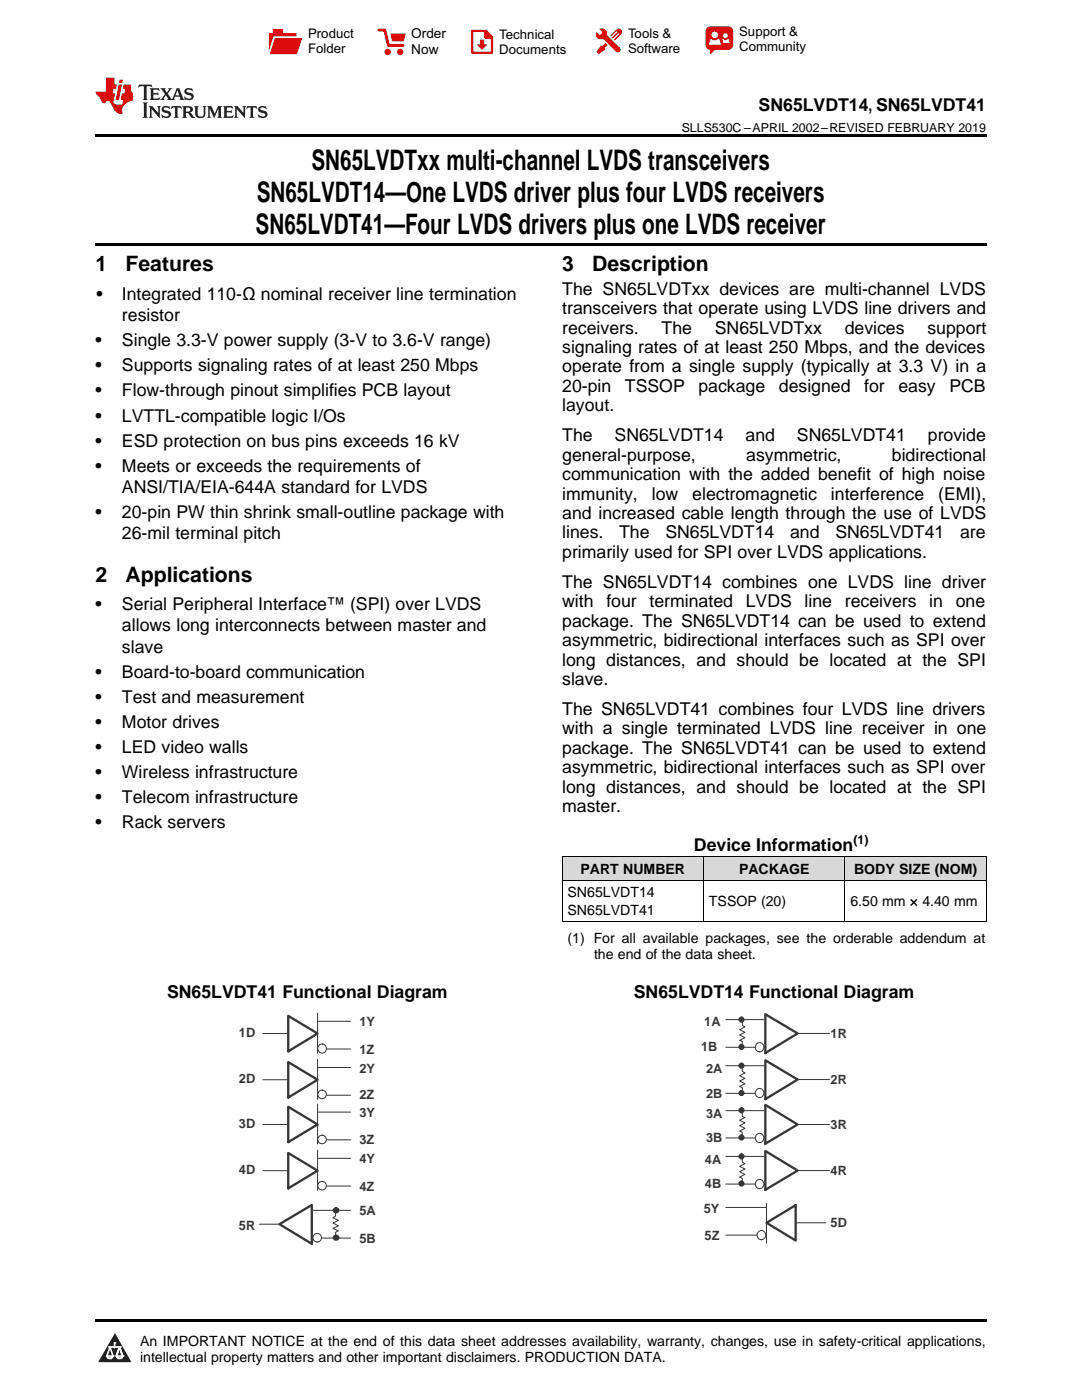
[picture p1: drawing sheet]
<svg xmlns="http://www.w3.org/2000/svg" width="216mm" height="279mm" viewBox="0 0 216 279" stroke-linecap="round" stroke-linejoin="round" font-family="sans-serif">
<defs><g id="words">
<g font-size="5.6">
<text x="62.2" y="33.9">SN65LVDTxx multi-channel LVDS transceivers</text>
<text x="51.2" y="40.3">SN65LVDT14—One LVDS driver plus four LVDS receivers</text>
<text x="51" y="46.6">SN65LVDT41—Four LVDS drivers plus one LVDS receiver</text>
</g>
<g font-size="4.2">
<text x="19" y="54.2">1</text>
<text x="25" y="54.2">Features</text>
<text x="112.2" y="54.2">3</text>
<text x="118.2" y="54.2">Description</text>
<text x="19" y="116.1">2</text>
<text x="25" y="116.1">Applications</text>
</g>
<g font-size="3.5">
<text x="151.4" y="22.2">SN65LVDT14, SN65LVDT41</text>
<text x="19.2" y="59.9">•</text>
<text x="24.3" y="59.9">Integrated 110-Ω nominal receiver line termination</text>
<text x="112.2" y="58.8">The SN65LVDTxx devices are multi-channel LVDS</text>
<text x="24.3" y="64.1">resistor</text>
<text x="112.2" y="62.7">transceivers that operate using LVDS line drivers and</text>
<text x="19" y="69.1">•</text>
<text x="24.3" y="69.1">Single 3.3-V power supply (3-V to 3.6-V range)</text>
<text x="112.2" y="66.6">receivers.</text>
<text x="112.2" y="70.4">signaling rates of at least 250 Mbps, and the devices</text>
<text x="132" y="66.6">The</text>
<text x="142.6" y="66.6">SN65LVDTxx</text>
<text x="168.6" y="66.6">devices</text>
<text x="185.1" y="66.6">support</text>
<text x="19" y="74.1">•</text>
<text x="24.3" y="74.1">Supports signaling rates of at least 250 Mbps</text>
<text x="112.2" y="74.3">operate from a single supply (typically at 3.3 V) in a</text>
<text x="19" y="79.1">•</text>
<text x="24.3" y="79.1">Flow-through pinout simplifies PCB layout</text>
<text x="112.2" y="78.2">20-pin</text>
<text x="112.2" y="82.1">layout.</text>
<text x="124.7" y="78.2">TSSOP</text>
<text x="139.4" y="78.2">package</text>
<text x="155.4" y="78.2">designed</text>
<text x="172.4" y="78.2">for</text>
<text x="179.3" y="78.2">easy</text>
<text x="189.4" y="78.2">PCB</text>
<text x="19" y="84.1">•</text>
<text x="19" y="89.1">•</text>
<text x="24.3" y="84.1">LVTTL-compatible logic I/Os</text>
<text x="24.3" y="89.1">ESD protection on bus pins exceeds 16 kV</text>
<text x="112.2" y="88.1">The</text>
<text x="122.6" y="88.1">SN65LVDT14</text>
<text x="148.8" y="88.1">and</text>
<text x="159" y="88.1">SN65LVDT41</text>
<text x="185.1" y="88.1">provide</text>
<text x="19" y="94.2">•</text>
<text x="24.3" y="94.2">Meets or exceeds the requirements of</text>
<text x="112.2" y="91.9">general-purpose,</text>
<text x="112.2" y="95.8">communication with the added benefit of high noise</text>
<text x="148.9" y="91.9">asymmetric,</text>
<text x="178" y="91.9">bidirectional</text>
<text x="24.3" y="98.4">ANSI/TIA/EIA-644A standard for LVDS</text>
<text x="112.2" y="99.7">immunity,</text>
<text x="130.1" y="99.7">low</text>
<text x="138.1" y="99.7">electromagnetic</text>
<text x="165.8" y="99.7">interference</text>
<text x="187.2" y="99.7">(EMI),</text>
<text x="19" y="103.4">•</text>
<text x="24.3" y="103.4">20-pin PW thin shrink small-outline package with</text>
<text x="24.3" y="107.6">26-mil terminal pitch</text>
<text x="112.2" y="103.6">and increased cable length through the use of LVDS</text>
<text x="112.2" y="107.5">lines.</text>
<text x="123.6" y="107.5">The</text>
<text x="132.8" y="107.5">SN65LVDT14</text>
<text x="157.7" y="107.5">and</text>
<text x="166.7" y="107.5">SN65LVDT41</text>
<text x="191.6" y="107.5">are</text>
<text x="112.2" y="111.3">primarily used for SPI over LVDS applications.</text>
<text x="112.2" y="117.3">The SN65LVDT14 combines one LVDS line driver</text>
<text x="19" y="121.8">•</text>
<text x="24.3" y="121.8">Serial Peripheral Interface™ (SPI) over LVDS</text>
<text x="112.2" y="121.2">with</text>
<text x="112.2" y="125.1">package. The SN65LVDT14 can be used to extend</text>
<text x="121" y="121.2">four</text>
<text x="129.6" y="121.2">terminated</text>
<text x="148.8" y="121.2">LVDS</text>
<text x="160.6" y="121.2">line</text>
<text x="168.6" y="121.2">receivers</text>
<text x="185.4" y="121.2">in</text>
<text x="190.7" y="121.2">one</text>
<text x="24.3" y="126">allows long interconnects between master and</text>
<text x="24.3" y="130.2">slave</text>
<text x="112.2" y="128.9">asymmetric, bidirectional interfaces such as SPI over</text>
<text x="19" y="135.3">•</text>
<text x="24.3" y="135.3">Board-to-board communication</text>
<text x="112.2" y="132.8">long distances, and should be located at the SPI</text>
<text x="112.2" y="136.7">slave.</text>
<text x="19" y="140.3">•</text>
<text x="24.3" y="140.3">Test and measurement</text>
<text x="112.2" y="142.7">The SN65LVDT41 combines four LVDS line drivers</text>
<text x="19" y="145.3">•</text>
<text x="24.3" y="145.3">Motor drives</text>
<text x="112.2" y="146.5">with a single terminated LVDS line receiver in one</text>
<text x="19" y="150.3">•</text>
<text x="19" y="155.3">•</text>
<text x="24.3" y="150.3">LED video walls</text>
<text x="24.3" y="155.3">Wireless infrastructure</text>
<text x="112.2" y="150.4">package. The SN65LVDT41 can be used to extend</text>
<text x="112.2" y="154.3">asymmetric, bidirectional interfaces such as SPI over</text>
<text x="19" y="160.3">•</text>
<text x="24.3" y="160.3">Telecom infrastructure</text>
<text x="112.2" y="158.2">long distances, and should be located at the SPI</text>
<text x="19" y="165.3">•</text>
<text x="24.3" y="165.3">Rack servers</text>
<text x="112.2" y="162.1">master.</text>
<text x="138.5" y="169.8">Device Information</text>
<text x="33.3" y="199.1">SN65LVDT41 Functional Diagram</text>
<text x="126.5" y="199.1">SN65LVDT14 Functional Diagram</text>
</g>
<g font-size="2.8">
<text x="113.2" y="179.1">SN65LVDT14</text>
<text x="115.8" y="174.4">PART NUMBER</text>
<text x="147.5" y="174.4">PACKAGE</text>
<text x="170.4" y="174.4">BODY SIZE (NOM)</text>
<text x="113.2" y="182.7">SN65LVDT41</text>
<text x="141.5" y="180.9">TSSOP (20)</text>
<text x="169.7" y="180.9">6.50 mm × 4.40 mm</text>
<text x="113.2" y="188.2">(1) For all available packages, see the orderable addendum at</text>
<text x="118.5" y="191.3">the end of the data sheet.</text>
<text x="27.9" y="268.6">An IMPORTANT NOTICE at the end of this data sheet addresses availability, warranty, changes, use in safety-critical applications,</text>
<text x="27.9" y="271.8">intellectual property matters and other important disclaimers. PRODUCTION DATA.</text>
</g>
<g font-size="2.7">
<text x="82.1" y="7.7">Order</text>
<text x="82.1" y="10.7">Now</text>
</g>
<g font-size="2.6">
<text x="61.5" y="7.6">Product</text>
<text x="61.5" y="10.6">Folder</text>
<text x="99.6" y="7.8">Technical</text>
<text x="99.6" y="10.8">Documents</text>
<text x="125.3" y="7.6">Tools &amp;</text>
<text x="125.3" y="10.6">Software</text>
<text x="147.5" y="7.2">Support &amp;</text>
<text x="147.5" y="10.2">Community</text>
</g>
<g font-size="2.6" fill="#373435">
<text x="47.7" y="207">1D</text>
<text x="71.7" y="204.7">1Y</text>
<text x="139.9" y="209.8">1B</text>
<text x="140.5" y="204.7">1A</text>
<text x="165.7" y="207.2">1R</text>
<text x="71.7" y="210.3">1Z</text>
<text x="71.7" y="214.1">2Y</text>
<text x="140.9" y="214.1">2A</text>
<text x="47.7" y="216.2">2D</text>
<text x="71.7" y="219.3">2Z</text>
<text x="140.9" y="219">2B</text>
<text x="165.7" y="216.4">2R</text>
<text x="47.7" y="225.1">3D</text>
<text x="71.7" y="222.9">3Y</text>
<text x="140.9" y="223">3A</text>
<text x="140.9" y="227.9">3B</text>
<text x="165.7" y="225.3">3R</text>
<text x="71.7" y="228.2">3Z</text>
<text x="71.7" y="232.1">4Y</text>
<text x="140.7" y="232.2">4A</text>
<text x="47.7" y="234.3">4D</text>
<text x="71.7" y="237.6">4Z</text>
<text x="140.7" y="237.1">4B</text>
<text x="165.7" y="234.5">4R</text>
<text x="47.7" y="245.5">5R</text>
<text x="71.7" y="242.5">5A</text>
<text x="140.4" y="242">5Y</text>
<text x="165.7" y="245">5D</text>
<text x="71.7" y="248.1">5B</text>
<text x="140.6" y="247.6">5Z</text>
</g>
<g font-size="2.5">
<text x="136" y="26.3">SLLS530C –APRIL 2002–REVISED FEBRUARY 2019</text>
<text x="170.3" y="168.4">(1)</text>
</g>
</g></defs>
<g fill="#d8d8d8">
<path d="M112.2 171.1h28.2v4.6h-28.2z"/>
<path d="M140.4 171.1h28.2v4.6h-28.2z"/>
<path d="M168.6 171.1h28.2v4.6h-28.2z"/>
</g>
<path d="M22.9 266l3.3 5.9h-6.6z" fill="#231f20"/>
<path d="M21.3 270.6h1.2l-.3 .5h-.3a.53 .53 0 0 1-.6-.5z" fill-rule="evenodd" fill="#fff"/>
<path d="M21.3 270.6h1.2l-.3 .5h-.3a.53 .53 0 0 1-.6-.5z" fill="none" stroke="#231f20" stroke-width=".33"/>
<path d="M21.3 270.6l1.2 .1-.3 .4h-.5z" fill="none" stroke="#fff" stroke-width=".33"/>
<path d="M22.9 268.9h.1" fill="none" stroke="#fff" stroke-width=".33"/>
<path d="M22.9 268v.9z" fill="#fff"/>
<path d="M22.9 268v.9z" fill="none" stroke="#fff" stroke-width=".33"/>
<circle cx="22.9" cy="268" r=".16" fill="#fff"/>
<path d="M21.8 268.8h.1" fill="none" stroke="#fff" stroke-width=".33"/>
<path d="M21.8 268.8h2.2z" fill="#fff"/>
<path d="M21.8 268.8h2.2z" fill="none" stroke="#fff" stroke-width=".33"/>
<circle cx="24" cy="268.8" r=".16" fill="#fff"/>
<path d="M23.2 270.6h.1" fill="none" stroke="#fff" stroke-width=".33"/>
<path d="M23.8 268.8l-.6 1.8z" fill="#fff"/>
<path d="M23.8 268.8l-.6 1.8z" fill="none" stroke="#fff" stroke-width=".33"/>
<path d="M23.8 268.8l.7 1.8z" fill="#fff"/>
<path d="M23.8 268.8l.7 1.8z" fill="none" stroke="#fff" stroke-width=".33"/>
<path d="M24.4 270.6h.1" fill="none" stroke="#fff" stroke-width=".33"/>
<circle cx="21.3" cy="270.6" r=".16" fill="#fff"/>
<path d="M22 268.8l-.7 1.8z" fill="#fff"/>
<path d="M22 268.8l-.7 1.8z" fill="none" stroke="#fff" stroke-width=".33"/>
<path d="M22 268.8l.5 1.8z" fill="#fff"/>
<path d="M22 268.8l.5 1.8z" fill="none" stroke="#fff" stroke-width=".33"/>
<circle cx="22.5" cy="270.6" r=".16" fill="#fff"/>
<path d="M23.3 270.6h1.2a.63 .63 0 0 1-.6 .5 .63 .63 0 0 1-.6-.5z" fill-rule="evenodd" fill="#fff"/>
<path d="M23.3 270.6h1.2a.63 .63 0 0 1-.6 .5 .63 .63 0 0 1-.6-.5z" fill="none" stroke="#231f20" stroke-width=".33"/>
<path d="M23.3 270.6h1.2l-.4 .5h-.5z" fill="none" stroke="#fff" stroke-width=".33"/>
<path d="M23.2 270.6h.1" fill="none" stroke="#fff" stroke-width=".33"/>
<circle cx="24.5" cy="270.6" r=".16" fill="#fff"/>
<path d="M19 263.2h177.8v.5h-177.8z" fill="#000"/>
<path d="M52.4 206.3h5.1M63.4 209.4h6.6M63.4 202.2v8M63.5 203.8h6.5" fill="none" stroke="#373435" stroke-width=".2"/>
<path d="M57.5 202.7l5.9 3.6-5.9 3.5z" fill="none" stroke="#373435" stroke-width=".46"/>
<circle cx="64.3" cy="209.2" r=".89" fill="#fefefe"/>
<g fill="none" stroke="#373435" stroke-width=".2">
<path d="M52.4 215.5h5.1M63.4 218.6h6.6M63.4 211.4v8M63.5 213h6.5"/>
<circle cx="64.3" cy="209.2" r=".89"/>
</g>
<path d="M57.5 212l5.9 3.5-5.9 3.5z" fill="none" stroke="#373435" stroke-width=".46"/>
<circle cx="64.3" cy="218.4" r=".85" fill="#fefefe"/>
<g fill="none" stroke="#373435" stroke-width=".2">
<path d="M52.4 224.4h5.1M63.4 227.5h6.6M63.4 220.3v8M63.5 221.9h6.5"/>
<circle cx="64.3" cy="218.4" r=".85"/>
</g>
<path d="M57.5 220.9l5.9 3.5-5.9 3.5z" fill="none" stroke="#373435" stroke-width=".46"/>
<circle cx="64.3" cy="227.4" r=".85" fill="#fefefe"/>
<g fill="none" stroke="#373435" stroke-width=".2">
<path d="M52.4 233.6h5.1M63.4 236.7h6.6M63.4 229.6v8M63.5 231.2h6.5"/>
<circle cx="64.3" cy="227.4" r=".85"/>
</g>
<path d="M57.5 230.1l5.9 3.5-5.9 3.6z" fill="none" stroke="#373435" stroke-width=".46"/>
<circle cx="64.3" cy="236.6" r=".85" fill="#fefefe"/>
<g fill="none" stroke="#373435" stroke-width=".2">
<path d="M51.7 244.3h4.1M62.4 241.5h7.6M62.4 247.1h7.6"/>
<circle cx="64.3" cy="236.6" r=".85"/>
</g>
<path d="M55.8 244.3l6.4-3.8v7.7z" fill="none" stroke="#373435" stroke-width=".46"/>
<path d="M66.4 242.7h1.1v3.2h-1.1z" fill-rule="evenodd" fill="#fefefe"/>
<path d="M67 241.6v1.1l-.6 .3 1.1 .6-1.1 .5 1.1 .5-1.1 .6 1.1 .4-.5 .3v1.1" fill="none" stroke="#373435" stroke-width=".2"/>
<circle cx="67.1" cy="247" r=".5" fill="#373435"/>
<circle cx="67.1" cy="247" r=".5" fill="none" stroke="#373435" stroke-width=".31"/>
<circle cx="67.1" cy="241.6" r=".5" fill="#373435"/>
<circle cx="67.1" cy="241.6" r=".5" fill="none" stroke="#373435" stroke-width=".31"/>
<circle cx="63.3" cy="247" r=".85" fill="#fefefe"/>
<g fill="none" stroke="#373435" stroke-width=".2">
<path d="M144.8 203.5h7.7M144.8 209h7.7M159.2 206.2h6.3"/>
<circle cx="63.3" cy="247" r=".85"/>
</g>
<path d="M152.7 202.4l6.5 3.8-6.5 4z" fill="none" stroke="#373435" stroke-width=".46"/>
<path d="M147.6 204.6h1v3.3h-1z" fill-rule="evenodd" fill="#fefefe"/>
<path d="M148.1 203.6v1l.5 .3-1 .6 1 .5-1 .5 1 .6-1 .5 .5 .3v1" fill="none" stroke="#373435" stroke-width=".2"/>
<circle cx="148" cy="208.9" r=".46" fill="#373435"/>
<circle cx="148" cy="208.9" r=".46" fill="none" stroke="#373435" stroke-width=".31"/>
<circle cx="148" cy="203.5" r=".46" fill="#373435"/>
<circle cx="148" cy="203.5" r=".46" fill="none" stroke="#373435" stroke-width=".31"/>
<path d="M144.8 212.7h7.7M144.8 218.2h7.5M159.2 215.4h6.3" fill="none" stroke="#373435" stroke-width=".2"/>
<path d="M152.7 211.6l6.5 3.8-6.5 4z" fill="none" stroke="#373435" stroke-width=".46"/>
<path d="M147.6 213.8h1v3.3h-1z" fill-rule="evenodd" fill="#fefefe"/>
<path d="M148.1 212.8v1l.5 .3-1 .6 1 .5-1 .5 1 .6-1 .5 .5 .3v1" fill="none" stroke="#373435" stroke-width=".2"/>
<circle cx="148" cy="218.1" r=".46" fill="#373435"/>
<circle cx="148" cy="218.1" r=".46" fill="none" stroke="#373435" stroke-width=".31"/>
<circle cx="148" cy="212.7" r=".46" fill="#373435"/>
<circle cx="148" cy="212.7" r=".46" fill="none" stroke="#373435" stroke-width=".31"/>
<path d="M144.8 221.7h7.6M144.8 227.1h7.7M159.2 224.4h6.3" fill="none" stroke="#373435" stroke-width=".2"/>
<path d="M152.7 220.5l6.5 3.9-6.5 3.9z" fill="none" stroke="#373435" stroke-width=".46"/>
<path d="M147.6 222.7h1v3.3h-1z" fill-rule="evenodd" fill="#fefefe"/>
<path d="M148.1 221.7v1.1l.5 .2-1 .6 1 .5-1 .5 1 .6-1 .5 .5 .3v1" fill="none" stroke="#373435" stroke-width=".2"/>
<circle cx="148" cy="227" r=".46" fill="#373435"/>
<circle cx="148" cy="227" r=".46" fill="none" stroke="#373435" stroke-width=".31"/>
<circle cx="148" cy="221.6" r=".46" fill="#373435"/>
<circle cx="148" cy="221.6" r=".46" fill="none" stroke="#373435" stroke-width=".31"/>
<path d="M144.8 230.8h7.7M144.8 236.3h7.7M159.2 233.6h6.3" fill="none" stroke="#373435" stroke-width=".2"/>
<path d="M152.7 229.7l6.5 3.9-6.5 3.9z" fill="none" stroke="#373435" stroke-width=".46"/>
<path d="M147.6 231.9h1v3.3h-1z" fill-rule="evenodd" fill="#fefefe"/>
<path d="M148.1 230.9v1l.5 .3-1 .6 1 .5-1 .5 1 .6-1 .5 .5 .3v1" fill="none" stroke="#373435" stroke-width=".2"/>
<circle cx="148" cy="236.2" r=".46" fill="#373435"/>
<circle cx="148" cy="236.2" r=".46" fill="none" stroke="#373435" stroke-width=".31"/>
<circle cx="148" cy="230.8" r=".46" fill="#373435"/>
<circle cx="148" cy="230.8" r=".46" fill="none" stroke="#373435" stroke-width=".31"/>
<circle cx="151.5" cy="236.3" r=".89" fill="#fefefe"/>
<circle cx="151.5" cy="236.3" r=".89" fill="none" stroke="#373435" stroke-width=".2"/>
<circle cx="151.5" cy="227.1" r=".89" fill="#fefefe"/>
<circle cx="151.5" cy="227.1" r=".89" fill="none" stroke="#373435" stroke-width=".2"/>
<circle cx="151.5" cy="218.2" r=".89" fill="#fefefe"/>
<circle cx="151.5" cy="218.2" r=".89" fill="none" stroke="#373435" stroke-width=".2"/>
<circle cx="151.5" cy="209" r=".89" fill="#fefefe"/>
<g fill="none" stroke="#373435" stroke-width=".2">
<path d="M144.8 241h8.1M144.8 246.5h6.5M152.9 240.1v8M158.8 244h6"/>
<circle cx="151.5" cy="209" r=".89"/>
</g>
<path d="M152.9 244l5.9-3.5v7.1z" fill="none" stroke="#373435" stroke-width=".46"/>
<circle cx="152" cy="246.5" r=".89" fill="#fefefe"/>
<circle cx="152" cy="246.5" r=".89" fill="none" stroke="#373435" stroke-width=".2"/>
<path d="M112.2 175.7h84.6M112.2 171h84.6M112.2 171v12.9M140.4 171v12.9M168.6 171v12.9M196.8 171v12.9M112.2 183.9h84.6" fill="none" stroke="#000" stroke-width=".2"/>
<path d="M19 26.8h177.8v.6h-177.8zM19 48.6h177.8v.5h-177.8z" fill="#000"/>
<path d="M27.7 16.9l-.1 .6 .6-.3h.5v.2v2.2l-.2 .4h1l-.2-.4v-2.2v-.2h.5l.6 .3-.2-.6zM29.9 17.6l.2 .4v1.6l-.2 .4h1.9l.1-.6a1.09 1.09 0 0 1-1.3 .1v-.6h.6l.4 .2v-.7l-.2 .2h-.8v-.6l.2-.1a1.01 1.01 0 0 1 1 .3l-.1-.6zM32 17.6l.9 1.2-1 1.2h.9l-.2-.3 .5-.7 .5 .7-.3 .3h1.7l-.2-.3 .1-.4h1l.1 .4-.2 .3h1l-.3-.4-.7-2h-.5l-1 2.2-.8-1.1 .9-1.1h-.9l.2 .2-.4 .7-.4-.7 .2-.2zM35.4 18l.4 1h-.8zM37 17.7a.66 .66 0 0 0-.2 .8 .66 .66 0 0 0 .6 .4l.7 .2 .1 .2a.8 .8 0 0 1-.7 .4 .8 .8 0 0 1-.7-.5l.1 .8 .2-.2a.94 .94 0 0 0 1.1 .1 .94 .94 0 0 0 .4-.9 1.48 1.48 0 0 0-1.3-.6v-.4a1.1 1.1 0 0 1 1.2 .2l-.2-.6-.2 .1-.5-.1zM28.5 20.4l.2 .4v2.3l-.2 .4h1l-.2-.4v-2.3l.2-.4zM29.7 21.2l.2 .4v1.5l-.2 .4h.8l-.3-.4 .1-1.3 1.6 1.8v-2l.2-.4h-.7l.2 .2v1.1l-1.2-1.3zM32.5 21.3a.66 .66 0 0 0-.2 .8 .66 .66 0 0 0 .6 .4l.6 .2 .2 .2a.8 .8 0 0 1-.8 .4 .8 .8 0 0 1-.7-.5l.2 .7 .2-.1a.94 .94 0 0 0 1 .1 .94 .94 0 0 0 .5-1 1.47 1.47 0 0 0-1.3-.6l-.1-.3a1.1 1.1 0 0 1 1.3 .2l-.2-.6-.2 .1-.5-.2zM34.3 21.2l-.2 .6a.64 .64 0 0 1 .8-.3v1.6l-.2 .4h1l-.3-.4 .1-1.6a.66 .66 0 0 1 .8 .3l-.2-.6zM36.3 21.2l.3 .4v1.5l-.3 .4h1l-.2-.2v-.7h.5l.1 .1a.8 .8 0 0 0 1.2 .7l-1-1a.62 .62 0 0 0 .6-.5 .62 .62 0 0 0-.6-.7zM37.1 21.5h.1a.48 .48 0 0 1 .6 0 .48 .48 0 0 1 .1 .6l-.2 .1-.6 .1zM38.7 21.2l.2 .2a2.29 2.29 0 0 0 .4 2 1.05 1.05 0 0 0 1.7-.7v-1.3l.2-.2h-.8l.2 .4v1.1a.61 .61 0 0 1-.6 .6 .61 .61 0 0 1-.6-.6v-1.1l.3-.4zM41.3 21.2l.3 .4v1.5l-.3 .4h.8l-.2-.4v-1.4l.8 1.9 .9-1.9v1.4l-.2 .4h.9l-.2-.4v-1.5l.2-.4h-.8l-.7 1.5-.6-1.5zM44.5 21.2l.2 .4v1.5l-.2 .4h1.9l.2-.6a1.1 1.1 0 0 1-1.4 .2v-.7h.6l.4 .2v-.6l-.2 .1-.8 .1v-.6l.2-.1a1.02 1.02 0 0 1 1.1 .2l-.2-.5zM46.7 21.2l.2 .4v1.5l-.2 .4h.8l-.3-.4 .1-1.3 1.6 1.8v-2l.2-.4h-.7l.2 .2v1.1l-1.2-1.3zM49.3 21.2l-.1 .6a.64 .64 0 0 1 .8-.3v1.6l-.3 .4h1l-.2-.4v-1.6a.66 .66 0 0 1 .8 .3l-.1-.6zM51.7 21.3a.66 .66 0 0 0-.2 .7 .66 .66 0 0 0 .7 .5l.6 .2 .1 .2a.8 .8 0 0 1-.7 .4 .8 .8 0 0 1-.7-.5l.1 .7 .2-.1a.94 .94 0 0 0 1.1 .1 .94 .94 0 0 0 .4-1 1.48 1.48 0 0 0-1.2-.6l-.1-.3a1.1 1.1 0 0 1 1.2 .2l-.2-.6-.1 .1-.6-.2z" fill="#231f20"/>
<path d="M21.1 15.5v2.8h-2v.4l.9 .9a.96 .96 0 0 0 1 1 .59 .59 0 0 1 .5-.4 .59 .59 0 0 1 .5 .3l.4 .8a1.61 1.61 0 0 0 2.1 1.3 1.63 1.63 0 0 1 1.1-2.2l.9-.3v-1.5a1.6 1.6 0 0 1-.4-1.7h-1.4l-.2 .9h.5l-.2 .8h-.5l-.2 1v.3h.5l-.2 .9h-.7a.74 .74 0 0 1-1-.6l.3-1.6h-.5l.2-.8h.5l.1-.9h-.4v-1.4zM23.7 16.9l-.7 3h.8l.6-3zM23.8 15.9l-.1 .7h.7l.2-.7z" fill="#ee1d23"/>
<g fill="#d60000">
<path d="M54.4 5.8h2v.8h2.8v4.2h-5.5v-4.2h.7z" fill-rule="evenodd"/>
<path d="M54.7 7.5h5.6l-1 3.3h-5.6z" fill-rule="evenodd"/>
</g>
<path d="M54.6 7.4h5.8l-.1 .1h-5.5l-1.1 3.3z" fill-rule="evenodd" fill="#fff"/>
<path d="M54.6 7.4h5.8l-.1 .1h-5.5l-1.1 3.3z" fill="none" stroke="#fff" stroke-width=".2"/>
<path d="M75.6 6h1.2l.7 3.1h3" fill="none" stroke="#d60000" stroke-width=".56"/>
<g fill="#d60000">
<path d="M77.9 6.7h3.1l-.4 1.5h-2.3z" fill-rule="evenodd"/>
<circle cx="77.3" cy="10.4" r=".64"/>
<circle cx="79.9" cy="10.4" r=".64"/>
</g>
<path d="M94.2 6.2h2.7l1.3 1.2v3.1h-4z" fill="none" stroke="#d60000" stroke-width=".44"/>
<g fill="#d60000">
<path d="M95.8 7.9h.8v1h.6l-1 1.1-1-1v-.1h.6z" fill-rule="evenodd"/>
<path d="M96.6 6.2h.3l1.3 1.2v.4h-1.3l-.3-.4z" fill-rule="evenodd"/>
<path d="M119.6 5.7h.9l.6 .6 .1 .7 2.5 2.5-.8 .8-2.3-2.3-1.1-.2-.6-.6v-.8l.7 .6 .5-.4v-.2l-.4-.5z" fill-rule="evenodd"/>
<path d="M119.9 9.1h.4l.5-.5 .4 .4-.5 .5v.4l-1.2 .9-.5-.5z" fill-rule="evenodd"/>
<path d="M123 5.9a.67 .67 0 0 1 .9 0 .67 .67 0 0 1 0 .9z" fill-rule="evenodd"/>
<path d="M123 5.9l.9 .9-1.2 1.2h-.2l.1-.2 .9-.9 .1-.2h-.3l-.9 1h-.2v-.2l.9-1 .1-.2h-.3l-.9 1h-.2v-.2z" fill-rule="evenodd"/>
<circle cx="123.3" cy="9.9" r=".54"/>
</g>
<path d="M121.1 6.3l-.1 .7" fill="none" stroke="#d60000" stroke-width=".2"/>
<g fill="#d60000">
<path d="M141.1 5.5l.6-.2h3.6a.95 .95 0 0 1 1 .9v2.8a.95 .95 0 0 1-1 .9h-3.6a.95 .95 0 0 1-.9-.9v-2.8z" fill-rule="evenodd"/>
<path d="M141.7 9.9h.9l-.7 .9h-.2z" fill-rule="evenodd"/>
</g>
<g fill="#fff">
<path d="M144.3 8.6h1.3z"/>
<path d="M141.8 7.8h.3l.1 .2h.8l.2-.2h.3l.4 1.1h-2.5z" fill-rule="evenodd"/>
<path d="M144.2 7.8h.2l.2 .2h.4l.2-.2h.2l.2 .8h-1.3z" fill-rule="evenodd"/>
<circle cx="142.6" cy="6.9" r=".65"/>
<circle cx="144.8" cy="7.1" r=".48"/>
</g>
<use href="#words"/>
</svg>
